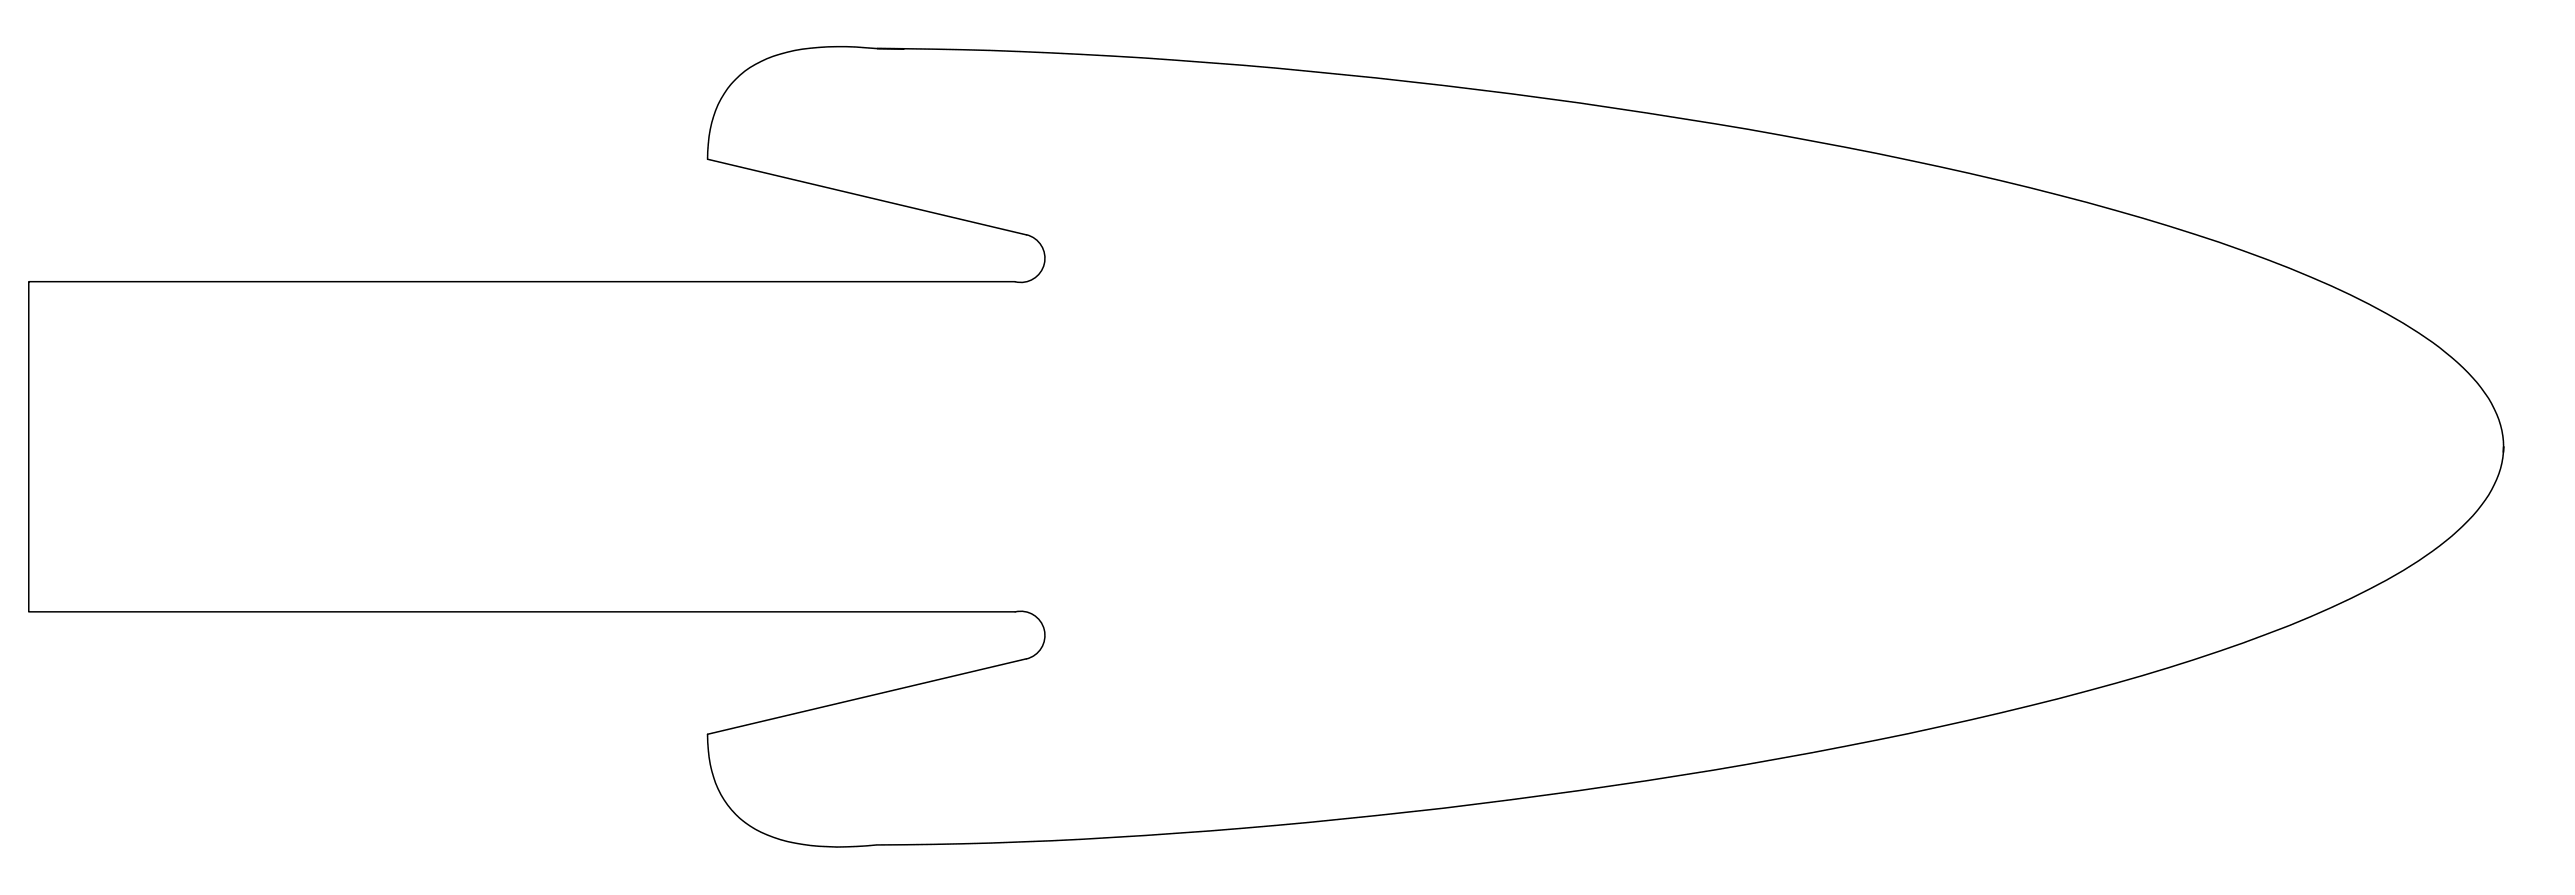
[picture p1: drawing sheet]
<svg xmlns="http://www.w3.org/2000/svg" width="864mm" height="300mm" viewBox="0 0 864 300" stroke-linecap="round" stroke-linejoin="round" font-family="sans-serif">
<!-- layer: Visible (ANSI) -->
<path d="M294 16.3a87.7 87.7 0 0 0-32.3 1.8 31.3 31.3 0 0 0-23.9 27.6l-.5 7.7 106.9 25.3M303.2 16.3h-9.2a1682.2 1682.2 0 0 1 190.2 12.4 1617 1617 0 0 1 196.5 34.2 655.2 655.2 0 0 1 94.2 29.9 204.3 204.3 0 0 1 43.2 23.6 61.1 61.1 0 0 1 18.4 20.6l2.1 5.4a26.7 26.7 0 0 1 1.1 7.3M344.2 78.7a8.1 8.1 0 0 1 6 9.7 8.1 8.1 0 0 1-9.7 6h-330.8v110.6h330.8a8.1 8.1 0 0 1 9.7 6 8.1 8.1 0 0 1-6 9.7l-106.9 25.3a39.1 39.1 0 0 0 6.7 23.7 33.4 33.4 0 0 0 20.1 12.3 93.6 93.6 0 0 0 29.9 1.1 1712.5 1712.5 0 0 0 213-15.2 1491.6 1491.6 0 0 0 193-36.4 548.7 548.7 0 0 0 81.8-27.9 188.3 188.3 0 0 0 36.3-20.6 59.6 59.6 0 0 0 18.4-20.7l.9-1.8a27.5 27.5 0 0 0 2.3-10.8l-.1 1.8" fill="none" stroke="#000" stroke-width=".51"/>
</svg>
